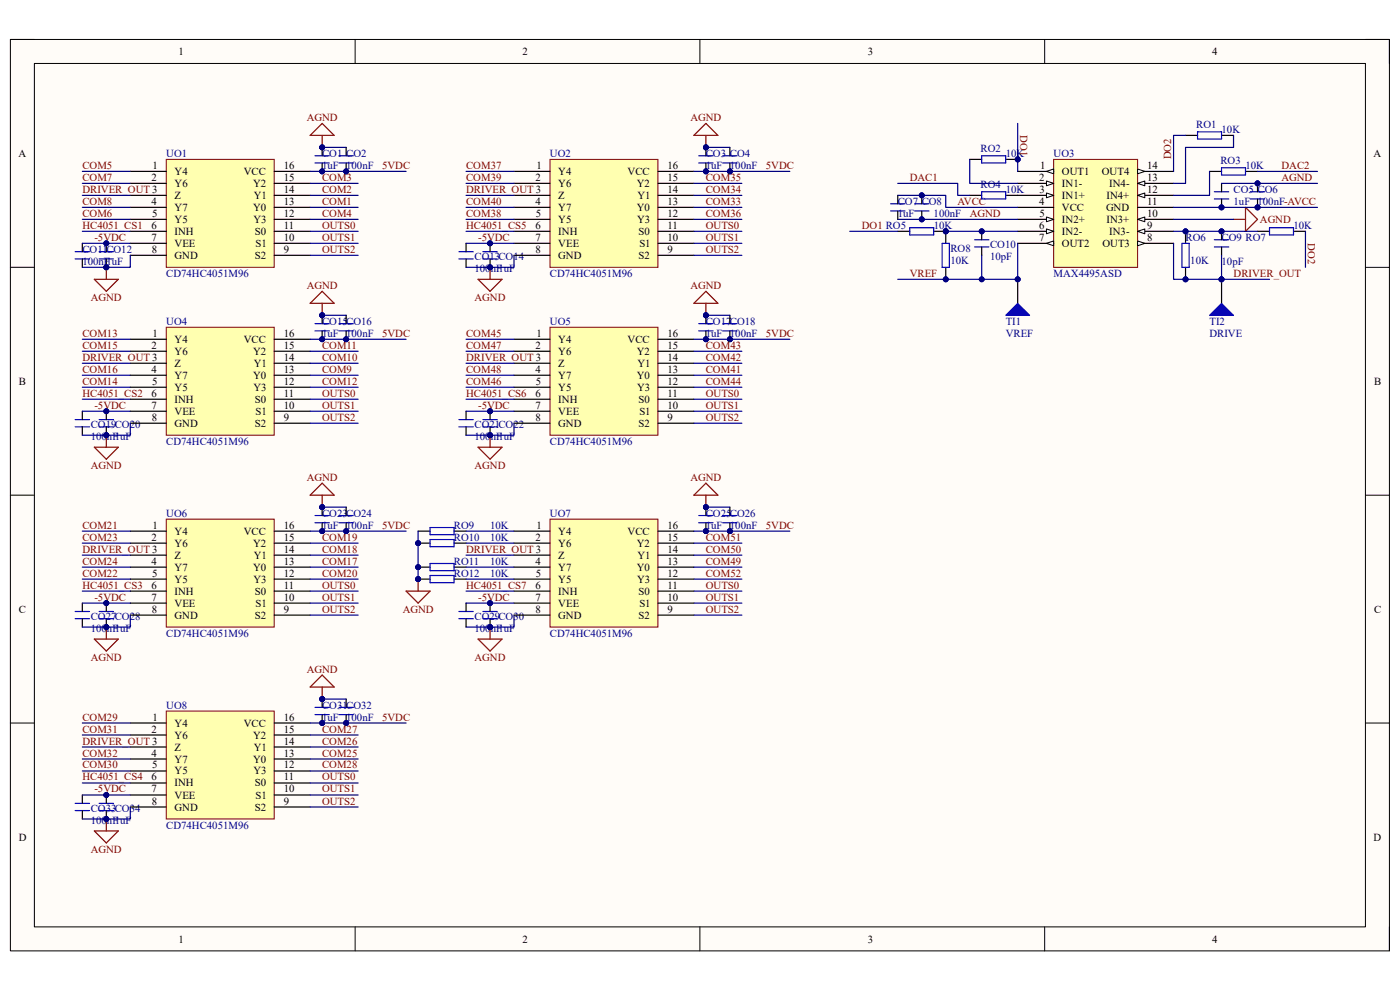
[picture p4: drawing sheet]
<svg xmlns="http://www.w3.org/2000/svg" width="297mm" height="210mm" viewBox="0 0 297 210" stroke-linecap="round" stroke-linejoin="round" font-family="sans-serif">
<defs><g id="words">
<g font-size="2.3">
<text x="37.9" y="11.7">1</text>
<text x="110.9" y="11.7">2</text>
<text x="184.1" y="11.7">3</text>
<text x="257.1" y="11.7">4</text>
<text x="3.9" y="33.3">A</text>
<text x="32.4" y="35.9">1</text>
<text x="60.2" y="35.9">16</text>
<text x="113.8" y="35.9">1</text>
<text x="141.6" y="35.9">16</text>
<text x="220.6" y="35.9">1</text>
<text x="243.4" y="35.9">14</text>
<text x="291.4" y="33.3">A</text>
<text x="32.2" y="38.4">2</text>
<text x="37" y="37.1">Y4</text>
<text x="37" y="39.7">Y6</text>
<text x="51.7" y="37.1">VCC</text>
<text x="53.7" y="39.7">Y2</text>
<text x="60.2" y="40.9">14</text>
<text x="60.2" y="38.4">15</text>
<text x="113.6" y="38.4">2</text>
<text x="118.4" y="37.1">Y4</text>
<text x="118.4" y="39.7">Y6</text>
<text x="133.1" y="37.1">VCC</text>
<text x="135.1" y="39.7">Y2</text>
<text x="141.6" y="40.9">14</text>
<text x="141.6" y="38.4">15</text>
<text x="220.4" y="38.4">2</text>
<text x="220.5" y="40.9">3</text>
<text x="225.3" y="39.7">IN1-</text>
<text x="225.3" y="37.1">OUT1</text>
<text x="233.8" y="37.1">OUT4</text>
<text x="235.3" y="39.7">IN4-</text>
<text x="243.4" y="40.9">12</text>
<text x="243.4" y="38.4">13</text>
<text x="32.2" y="43.5">4</text>
<text x="32.3" y="46">5</text>
<text x="37" y="42.2">Z</text>
<text x="37" y="44.7">Y7</text>
<text x="37" y="47.3">Y5</text>
<text x="53.7" y="44.7">Y0</text>
<text x="53.8" y="47.3">Y3</text>
<text x="53.8" y="42.2">Y1</text>
<text x="60.2" y="43.5">13</text>
<text x="60.2" y="46">12</text>
<text x="113.6" y="43.5">4</text>
<text x="113.7" y="46">5</text>
<text x="118.4" y="42.2">Z</text>
<text x="118.4" y="44.7">Y7</text>
<text x="118.4" y="47.3">Y5</text>
<text x="135.1" y="44.7">Y0</text>
<text x="135.2" y="47.3">Y3</text>
<text x="135.3" y="42.2">Y1</text>
<text x="141.6" y="43.5">13</text>
<text x="141.6" y="46">12</text>
<text x="220.4" y="43.5">4</text>
<text x="220.5" y="46">5</text>
<text x="225.3" y="42.2">IN1+</text>
<text x="225.3" y="47.3">IN2+</text>
<text x="225.3" y="44.7">VCC</text>
<text x="234.7" y="44.7">GND</text>
<text x="234.7" y="47.3">IN3+</text>
<text x="234.7" y="42.2">IN4+</text>
<text x="243.4" y="46">10</text>
<text x="243.4" y="43.5">11</text>
<text x="32.2" y="51.1">7</text>
<text x="32.2" y="48.6">6</text>
<text x="32.2" y="53.6">8</text>
<text x="37" y="52.4">VEE</text>
<text x="37" y="49.8">INH</text>
<text x="54.1" y="49.8">S0</text>
<text x="54.2" y="52.4">S1</text>
<text x="60.2" y="53.6">9</text>
<text x="60.2" y="51.1">10</text>
<text x="60.2" y="48.6">11</text>
<text x="113.6" y="51.1">7</text>
<text x="113.6" y="48.6">6</text>
<text x="113.6" y="53.6">8</text>
<text x="118.4" y="52.4">VEE</text>
<text x="118.4" y="49.8">INH</text>
<text x="135.5" y="49.8">S0</text>
<text x="135.6" y="52.4">S1</text>
<text x="141.6" y="53.6">9</text>
<text x="141.6" y="51.1">10</text>
<text x="141.6" y="48.6">11</text>
<text x="220.4" y="48.6">6</text>
<text x="220.4" y="51.1">7</text>
<text x="225.3" y="49.8">IN2-</text>
<text x="225.3" y="52.4">OUT2</text>
<text x="233.9" y="52.4">OUT3</text>
<text x="235.3" y="49.8">IN3-</text>
<text x="243.4" y="48.6">9</text>
<text x="243.4" y="51.1">8</text>
<text x="37" y="54.9">GND</text>
<text x="54.1" y="54.9">S2</text>
<text x="118.4" y="54.9">GND</text>
<text x="135.5" y="54.9">S2</text>
<text x="32.4" y="71.5">1</text>
<text x="60.2" y="71.5">16</text>
<text x="113.8" y="71.5">1</text>
<text x="141.6" y="71.5">16</text>
<text x="32.2" y="74">2</text>
<text x="37" y="77.8">Z</text>
<text x="37" y="72.7">Y4</text>
<text x="37" y="75.3">Y6</text>
<text x="51.7" y="72.7">VCC</text>
<text x="53.7" y="75.3">Y2</text>
<text x="53.8" y="77.8">Y1</text>
<text x="60.2" y="76.5">14</text>
<text x="60.2" y="74">15</text>
<text x="113.6" y="74">2</text>
<text x="118.4" y="77.8">Z</text>
<text x="118.4" y="72.7">Y4</text>
<text x="118.4" y="75.3">Y6</text>
<text x="133.1" y="72.7">VCC</text>
<text x="135.1" y="75.3">Y2</text>
<text x="135.3" y="77.8">Y1</text>
<text x="141.6" y="76.5">14</text>
<text x="141.6" y="74">15</text>
<text x="4" y="81.6">B</text>
<text x="32.2" y="79.1">4</text>
<text x="32.3" y="81.6">5</text>
<text x="37" y="80.3">Y7</text>
<text x="37" y="82.9">Y5</text>
<text x="53.7" y="80.3">Y0</text>
<text x="53.8" y="82.9">Y3</text>
<text x="60.2" y="79.1">13</text>
<text x="60.2" y="81.6">12</text>
<text x="113.6" y="79.1">4</text>
<text x="113.7" y="81.6">5</text>
<text x="118.4" y="80.3">Y7</text>
<text x="118.4" y="82.9">Y5</text>
<text x="135.1" y="80.3">Y0</text>
<text x="135.2" y="82.9">Y3</text>
<text x="141.6" y="79.1">13</text>
<text x="141.6" y="81.6">12</text>
<text x="291.5" y="81.6">B</text>
<text x="32.2" y="86.7">7</text>
<text x="32.2" y="84.2">6</text>
<text x="32.2" y="89.3">8</text>
<text x="37" y="88">VEE</text>
<text x="37" y="85.4">INH</text>
<text x="54.1" y="85.4">S0</text>
<text x="54.2" y="88">S1</text>
<text x="60.2" y="89.3">9</text>
<text x="60.2" y="86.7">10</text>
<text x="60.2" y="84.2">11</text>
<text x="113.6" y="86.7">7</text>
<text x="113.6" y="84.2">6</text>
<text x="113.6" y="89.3">8</text>
<text x="118.4" y="88">VEE</text>
<text x="118.4" y="85.4">INH</text>
<text x="135.5" y="85.4">S0</text>
<text x="135.6" y="88">S1</text>
<text x="141.6" y="89.3">9</text>
<text x="141.6" y="86.7">10</text>
<text x="141.6" y="84.2">11</text>
<text x="37" y="90.6">GND</text>
<text x="54.1" y="90.6">S2</text>
<text x="118.4" y="90.6">GND</text>
<text x="135.5" y="90.6">S2</text>
<text x="32.4" y="112.1">1</text>
<text x="37" y="113.4">Y4</text>
<text x="51.7" y="113.4">VCC</text>
<text x="60.2" y="112.1">16</text>
<text x="113.8" y="112.1">1</text>
<text x="118.4" y="113.4">Y4</text>
<text x="133.1" y="113.4">VCC</text>
<text x="141.6" y="112.1">16</text>
<text x="32.2" y="119.8">4</text>
<text x="32.2" y="114.7">2</text>
<text x="37" y="118.5">Z</text>
<text x="37" y="116">Y6</text>
<text x="53.7" y="116">Y2</text>
<text x="53.8" y="118.5">Y1</text>
<text x="60.2" y="117.3">14</text>
<text x="60.2" y="119.8">13</text>
<text x="60.2" y="114.7">15</text>
<text x="113.6" y="119.8">4</text>
<text x="113.6" y="114.7">2</text>
<text x="118.4" y="118.5">Z</text>
<text x="118.4" y="116">Y6</text>
<text x="135.1" y="116">Y2</text>
<text x="135.3" y="118.5">Y1</text>
<text x="141.6" y="117.3">14</text>
<text x="141.6" y="119.8">13</text>
<text x="141.6" y="114.7">15</text>
<text x="32.2" y="124.9">6</text>
<text x="32.3" y="122.3">5</text>
<text x="37" y="121.1">Y7</text>
<text x="37" y="123.6">Y5</text>
<text x="53.7" y="121.1">Y0</text>
<text x="53.8" y="123.6">Y3</text>
<text x="60.2" y="122.3">12</text>
<text x="60.2" y="124.9">11</text>
<text x="113.6" y="124.9">6</text>
<text x="113.7" y="122.3">5</text>
<text x="118.4" y="121.1">Y7</text>
<text x="118.4" y="123.6">Y5</text>
<text x="135.1" y="121.1">Y0</text>
<text x="135.2" y="123.6">Y3</text>
<text x="141.6" y="122.3">12</text>
<text x="141.6" y="124.9">11</text>
<text x="4" y="130">C</text>
<text x="32.2" y="127.4">7</text>
<text x="32.2" y="130">8</text>
<text x="37" y="131.2">GND</text>
<text x="37" y="128.7">VEE</text>
<text x="37" y="126.2">INH</text>
<text x="54.1" y="131.2">S2</text>
<text x="54.1" y="126.2">S0</text>
<text x="54.2" y="128.7">S1</text>
<text x="60.2" y="130">9</text>
<text x="60.2" y="127.4">10</text>
<text x="113.6" y="127.4">7</text>
<text x="113.6" y="130">8</text>
<text x="118.4" y="131.2">GND</text>
<text x="118.4" y="128.7">VEE</text>
<text x="118.4" y="126.2">INH</text>
<text x="135.5" y="131.2">S2</text>
<text x="135.5" y="126.2">S0</text>
<text x="135.6" y="128.7">S1</text>
<text x="141.6" y="130">9</text>
<text x="141.6" y="127.4">10</text>
<text x="291.5" y="130">C</text>
<text x="32.2" y="155.4">2</text>
<text x="32.4" y="152.9">1</text>
<text x="37" y="154.1">Y4</text>
<text x="51.7" y="154.1">VCC</text>
<text x="60.2" y="155.4">15</text>
<text x="60.2" y="152.9">16</text>
<text x="32.2" y="160.5">4</text>
<text x="37" y="159.2">Z</text>
<text x="37" y="161.8">Y7</text>
<text x="37" y="156.7">Y6</text>
<text x="53.7" y="161.8">Y0</text>
<text x="53.7" y="156.7">Y2</text>
<text x="53.8" y="159.2">Y1</text>
<text x="60.2" y="157.9">14</text>
<text x="60.2" y="160.5">13</text>
<text x="32.2" y="165.6">6</text>
<text x="32.3" y="163">5</text>
<text x="37" y="164.3">Y5</text>
<text x="37" y="166.8">INH</text>
<text x="53.8" y="164.3">Y3</text>
<text x="54.1" y="166.8">S0</text>
<text x="60.2" y="163">12</text>
<text x="60.2" y="165.6">11</text>
<text x="32.2" y="168.1">7</text>
<text x="32.2" y="170.7">8</text>
<text x="37" y="172">GND</text>
<text x="37" y="169.4">VEE</text>
<text x="54.1" y="172">S2</text>
<text x="54.2" y="169.4">S1</text>
<text x="60.2" y="170.7">9</text>
<text x="60.2" y="168.1">10</text>
<text x="4" y="178.3">D</text>
<text x="291.4" y="178.3">D</text>
<text x="37.9" y="199.9">1</text>
<text x="110.9" y="199.9">2</text>
<text x="184.1" y="199.9">3</text>
<text x="257.1" y="199.9">4</text>
</g>
<g font-size="2.3" fill="#800000">
<text x="65.1" y="25.7">AGND</text>
<text x="146.5" y="25.7">AGND</text>
<text x="216.4" y="28.7" transform="rotate(90 216.4 28.7)">DO1</text>
<text x="17.5" y="35.9">COM5</text>
<text x="81.1" y="35.9">5VDC</text>
<text x="98.9" y="35.9">COM37</text>
<text x="162.5" y="35.9">5VDC</text>
<text x="248.5" y="33.8" transform="rotate(-90 248.5 33.8)">DO2</text>
<text x="271.9" y="35.9">DAC2</text>
<text x="17.5" y="40.9">DRIVER_OUT 3</text>
<text x="17.5" y="38.4">COM7</text>
<text x="68.3" y="38.4">COM3</text>
<text x="68.3" y="40.9">COM2</text>
<text x="98.9" y="40.9">DRIVER_OUT 3</text>
<text x="98.9" y="38.4">COM39</text>
<text x="149.7" y="40.9">COM34</text>
<text x="149.7" y="38.4">COM35</text>
<text x="193" y="38.4">DAC1</text>
<text x="271.9" y="38.4">AGND</text>
<text x="17.5" y="43.5">COM8</text>
<text x="17.5" y="46">COM6</text>
<text x="68.3" y="43.5">COM1</text>
<text x="68.3" y="46">COM4</text>
<text x="98.9" y="46">COM38</text>
<text x="98.9" y="43.5">COM40</text>
<text x="149.7" y="43.5">COM33</text>
<text x="149.7" y="46">COM36</text>
<text x="203.2" y="43.5">AVCC</text>
<text x="205.7" y="46">AGND</text>
<text x="267.3" y="47.3">AGND</text>
<text x="17.5" y="48.6">HC4051_CS1</text>
<text x="20" y="51.1">-5VDC</text>
<text x="68.3" y="48.6">OUTS0</text>
<text x="68.3" y="51.1">OUTS1</text>
<text x="68.3" y="53.6">OUTS2</text>
<text x="98.9" y="48.6">HC4051_CS5</text>
<text x="101.4" y="51.1">-5VDC</text>
<text x="149.7" y="48.6">OUTS0</text>
<text x="149.7" y="51.1">OUTS1</text>
<text x="149.7" y="53.6">OUTS2</text>
<text x="182.8" y="48.6">DO1 RO5</text>
<text x="277.5" y="51.6" transform="rotate(90 277.5 51.6)">DO2</text>
<text x="193" y="58.7">VREF</text>
<text x="261.7" y="58.7">DRIVER_OUT</text>
<text x="19.3" y="63.8">AGND</text>
<text x="65.1" y="61.3">AGND</text>
<text x="100.7" y="63.8">AGND</text>
<text x="146.5" y="61.3">AGND</text>
<text x="17.5" y="71.5">COM13</text>
<text x="81.1" y="71.5">5VDC</text>
<text x="98.9" y="71.5">COM45</text>
<text x="162.5" y="71.5">5VDC</text>
<text x="17.5" y="76.5">DRIVER_OUT 3</text>
<text x="17.5" y="74">COM15</text>
<text x="68.3" y="76.5">COM10</text>
<text x="68.3" y="74">COM11</text>
<text x="98.9" y="76.5">DRIVER_OUT 3</text>
<text x="98.9" y="74">COM47</text>
<text x="149.7" y="76.5">COM42</text>
<text x="149.7" y="74">COM43</text>
<text x="17.5" y="81.6">COM14</text>
<text x="17.5" y="79.1">COM16</text>
<text x="68.3" y="79.1">COM9</text>
<text x="68.3" y="81.6">COM12</text>
<text x="98.9" y="81.6">COM46</text>
<text x="98.9" y="79.1">COM48</text>
<text x="149.7" y="79.1">COM41</text>
<text x="149.7" y="81.6">COM44</text>
<text x="17.5" y="84.2">HC4051_CS2</text>
<text x="20" y="86.7">-5VDC</text>
<text x="68.3" y="84.2">OUTS0</text>
<text x="68.3" y="86.7">OUTS1</text>
<text x="68.3" y="89.3">OUTS2</text>
<text x="98.9" y="84.2">HC4051_CS6</text>
<text x="101.4" y="86.7">-5VDC</text>
<text x="149.7" y="84.2">OUTS0</text>
<text x="149.7" y="86.7">OUTS1</text>
<text x="149.7" y="89.3">OUTS2</text>
<text x="19.3" y="99.4">AGND</text>
<text x="65.1" y="102">AGND</text>
<text x="100.7" y="99.4">AGND</text>
<text x="146.5" y="102">AGND</text>
<text x="17.5" y="112.1">COM21</text>
<text x="81.1" y="112.1">5VDC</text>
<text x="162.5" y="112.1">5VDC</text>
<text x="17.5" y="117.3">DRIVER_OUT 3</text>
<text x="17.5" y="114.7">COM23</text>
<text x="17.5" y="119.8">COM24</text>
<text x="68.3" y="119.8">COM17</text>
<text x="68.3" y="117.3">COM18</text>
<text x="68.3" y="114.7">COM19</text>
<text x="98.9" y="117.3">DRIVER_OUT 3</text>
<text x="149.7" y="119.8">COM49</text>
<text x="149.7" y="117.3">COM50</text>
<text x="149.7" y="114.7">COM51</text>
<text x="17.5" y="122.3">COM22</text>
<text x="17.5" y="124.9">HC4051_CS3</text>
<text x="68.3" y="124.9">OUTS0</text>
<text x="68.3" y="122.3">COM20</text>
<text x="98.9" y="124.9">HC4051_CS7</text>
<text x="149.7" y="124.9">OUTS0</text>
<text x="149.7" y="122.3">COM52</text>
<text x="20" y="127.4">-5VDC</text>
<text x="68.3" y="127.4">OUTS1</text>
<text x="68.3" y="130">OUTS2</text>
<text x="85.4" y="130">AGND</text>
<text x="101.4" y="127.4">-5VDC</text>
<text x="149.7" y="127.4">OUTS1</text>
<text x="149.7" y="130">OUTS2</text>
<text x="19.3" y="140.1">AGND</text>
<text x="65.1" y="142.7">AGND</text>
<text x="100.7" y="140.1">AGND</text>
<text x="17.5" y="152.9">COM29</text>
<text x="17.5" y="155.4">COM31</text>
<text x="68.3" y="155.4">COM27</text>
<text x="81.1" y="152.9">5VDC</text>
<text x="17.5" y="157.9">DRIVER_OUT 3</text>
<text x="17.5" y="160.5">COM32</text>
<text x="68.3" y="160.5">COM25</text>
<text x="68.3" y="157.9">COM26</text>
<text x="17.5" y="165.6">HC4051_CS4</text>
<text x="17.5" y="163">COM30</text>
<text x="68.3" y="165.6">OUTS0</text>
<text x="68.3" y="163">COM28</text>
<text x="20" y="168.1">-5VDC</text>
<text x="68.3" y="168.1">OUTS1</text>
<text x="68.3" y="170.7">OUTS2</text>
<text x="19.3" y="180.8">AGND</text>
</g>
<g font-size="2.3" fill="#000080">
<text x="253.8" y="27.2">RO1</text>
<text x="259.2" y="28.2">10K</text>
<text x="35.3" y="33.3">UO1</text>
<text x="68.3" y="33.3">CO1 CO2</text>
<text x="68.3" y="35.9">1uF 100nF</text>
<text x="116.7" y="33.3">UO2</text>
<text x="149.7" y="33.3">CO3 CO4</text>
<text x="149.7" y="35.9">1uF 100nF</text>
<text x="208" y="32.3">RO2</text>
<text x="213.4" y="33.3">10K</text>
<text x="223.5" y="33.3">UO3</text>
<text x="258.9" y="34.8">RO3</text>
<text x="264.2" y="35.9">10K</text>
<text x="208" y="39.9">RO4</text>
<text x="213.4" y="40.9">10K</text>
<text x="261.7" y="40.9">CO5 CO6</text>
<text x="190.5" y="43.5">CO7 CO8</text>
<text x="190.5" y="46">1uF</text>
<text x="198.1" y="46">100nF</text>
<text x="261.7" y="43.5">1uF 100nF-AVCC</text>
<text x="17.5" y="53.6">CO11CO12</text>
<text x="198.1" y="48.6">10K</text>
<text x="201.6" y="53.4">RO8</text>
<text x="210.1" y="52.6">CO10</text>
<text x="251.5" y="51.1">RO6</text>
<text x="259.2" y="51.1">CO9 RO7</text>
<text x="274.4" y="48.6">10K</text>
<text x="17.5" y="56.2">100nF1uF</text>
<text x="35.3" y="58.7">CD74HC4051M96</text>
<text x="100.7" y="55.2">CO13CO14</text>
<text x="100.7" y="57.7">100nF1uF</text>
<text x="116.7" y="58.7">CD74HC4051M96</text>
<text x="201.6" y="55.9">10K</text>
<text x="210.1" y="55.2">10pF</text>
<text x="223.5" y="58.7">MAX4495ASD</text>
<text x="252.5" y="55.9">10K</text>
<text x="259.2" y="56.2">10pF</text>
<text x="35.3" y="68.9">UO4</text>
<text x="68.3" y="68.9">CO15CO16</text>
<text x="68.3" y="71.5">1uF 100nF</text>
<text x="116.7" y="68.9">UO5</text>
<text x="149.7" y="68.9">CO17CO18</text>
<text x="149.7" y="71.5">1uF 100nF</text>
<text x="213.4" y="68.9">TI1</text>
<text x="213.4" y="71.5">VREF</text>
<text x="256.6" y="68.9">TI2</text>
<text x="256.6" y="71.5">DRIVE</text>
<text x="19.3" y="90.8">CO19CO20</text>
<text x="19.3" y="93.3">100nF1uF</text>
<text x="35.3" y="94.4">CD74HC4051M96</text>
<text x="100.7" y="90.8">CO21CO22</text>
<text x="100.7" y="93.3">100nF1uF</text>
<text x="116.7" y="94.4">CD74HC4051M96</text>
<text x="35.3" y="109.6">UO6</text>
<text x="68.3" y="109.6">CO23CO24</text>
<text x="68.3" y="112.1">1uF 100nF</text>
<text x="96.3" y="112.1">RO9</text>
<text x="104" y="112.1">10K</text>
<text x="116.7" y="109.6">UO7</text>
<text x="149.7" y="109.6">CO25CO26</text>
<text x="149.7" y="112.1">1uF 100nF</text>
<text x="96.3" y="114.7">RO10</text>
<text x="96.3" y="119.8">RO11</text>
<text x="104" y="114.7">10K</text>
<text x="104" y="119.8">10K</text>
<text x="96.3" y="122.3">RO12</text>
<text x="104" y="122.3">10K</text>
<text x="19.3" y="131.5">CO27CO28</text>
<text x="100.7" y="131.5">CO29CO30</text>
<text x="19.3" y="134">100nF1uF</text>
<text x="35.3" y="135">CD74HC4051M96</text>
<text x="100.7" y="134">100nF1uF</text>
<text x="116.7" y="135">CD74HC4051M96</text>
<text x="35.3" y="150.3">UO8</text>
<text x="68.3" y="150.3">CO31CO32</text>
<text x="68.3" y="152.9">1uF 100nF</text>
<text x="19.3" y="172.2">CO33CO34</text>
<text x="19.3" y="174.8">100nF1uF</text>
<text x="35.3" y="175.8">CD74HC4051M96</text>
</g>
</g></defs>
<path d="M2.2 8.4h292.6v193.3h-292.6z" fill-rule="evenodd" fill="#fffcf8"/>
<path d="M2.2 8.4h292.6v193.3h-292.6z" fill="none" stroke="#000" stroke-width=".21"/>
<path d="M7.3 13.5h282.4v183.1h-282.4z" fill-rule="evenodd" fill="#fffcf8"/>
<g fill="none" stroke="#000" stroke-width=".21">
<path d="M2.2 8.4h5.1M7.3 13.5h282.4v183.1h-282.4zM75.3 8.4v5.1M148.5 8.4v5.1M221.6 8.4v5.1M289.7 8.4h5.1v5.1M2.2 56.7h5.1M289.7 56.7h5.1M2.2 105h5.1M289.7 105.1h5.1M2.2 153.4h5.1M289.7 153.4h5.1"/>
<path d="M75.3 196.6v5.1M148.5 196.6v5.1M221.6 196.6v5.1M294.8 196.6v5.1"/>
</g>
<circle cx="68.3" cy="31.3" r=".51" fill="#000080"/>
<circle cx="68.3" cy="31.3" r=".51" fill="none" stroke="#000080" stroke-width=".21"/>
<circle cx="68.3" cy="36.4" r=".51" fill="#000080"/>
<circle cx="68.3" cy="36.4" r=".51" fill="none" stroke="#000080" stroke-width=".21"/>
<path d="M66.8 33h3.1M66.8 34.6h3.1" fill="none" stroke="#00f" stroke-width=".25"/>
<path d="M68.3 31.3v1.7" fill="none" stroke="#000" stroke-width=".25"/>
<circle cx="68.3" cy="31.3" r=".51" fill="#000080"/>
<circle cx="68.3" cy="31.3" r=".51" fill="none" stroke="#000080" stroke-width=".21"/>
<path d="M68.3 34.6v1.8" fill="none" stroke="#000" stroke-width=".25"/>
<circle cx="68.3" cy="36.4" r=".51" fill="#000080"/>
<circle cx="68.3" cy="36.4" r=".51" fill="none" stroke="#000080" stroke-width=".21"/>
<circle cx="73.4" cy="36.4" r=".51" fill="#000080"/>
<circle cx="73.4" cy="36.4" r=".51" fill="none" stroke="#000080" stroke-width=".21"/>
<path d="M71.9 33h3.1M71.9 34.6h3.1" fill="none" stroke="#00f" stroke-width=".25"/>
<path d="M73.4 31.3v1.7M73.4 34.6v1.8" fill="none" stroke="#000" stroke-width=".25"/>
<circle cx="73.4" cy="36.4" r=".51" fill="#000080"/>
<circle cx="73.4" cy="36.4" r=".51" fill="none" stroke="#000080" stroke-width=".21"/>
<path d="M65.8 28.7l2.5-2.5 2.6 2.5zM68.3 28.7v2.6" fill="none" stroke="#800000" stroke-width=".25"/>
<circle cx="68.3" cy="31.3" r=".51" fill="#000080"/>
<circle cx="68.3" cy="31.3" r=".51" fill="none" stroke="#000080" stroke-width=".21"/>
<circle cx="22.6" cy="56.7" r=".51" fill="#000080"/>
<circle cx="22.6" cy="56.7" r=".51" fill="none" stroke="#000080" stroke-width=".21"/>
<circle cx="22.6" cy="51.6" r=".51" fill="#000080"/>
<circle cx="22.6" cy="51.6" r=".51" fill="none" stroke="#000080" stroke-width=".21"/>
<path d="M21 54.9h3.1M21 53.4h3.1" fill="none" stroke="#00f" stroke-width=".25"/>
<path d="M22.6 54.9v1.8" fill="none" stroke="#000" stroke-width=".25"/>
<circle cx="22.6" cy="56.7" r=".51" fill="#000080"/>
<circle cx="22.6" cy="56.7" r=".51" fill="none" stroke="#000080" stroke-width=".21"/>
<path d="M22.6 51.6v1.8" fill="none" stroke="#000" stroke-width=".25"/>
<circle cx="22.6" cy="51.6" r=".51" fill="#000080"/>
<circle cx="22.6" cy="51.6" r=".51" fill="none" stroke="#000080" stroke-width=".21"/>
<path d="M15.9 54.9h3.1M15.9 53.4h3.1" fill="none" stroke="#00f" stroke-width=".25"/>
<path d="M17.5 51.6v1.8M17.5 54.9v1.8" fill="none" stroke="#000" stroke-width=".25"/>
<path d="M20 59.3h5.1l-2.5 2.5zM22.6 56.7v2.6" fill="none" stroke="#800000" stroke-width=".25"/>
<circle cx="22.6" cy="56.7" r=".51" fill="#000080"/>
<circle cx="22.6" cy="56.7" r=".51" fill="none" stroke="#000080" stroke-width=".21"/>
<circle cx="68.3" cy="66.9" r=".51" fill="#000080"/>
<circle cx="68.3" cy="66.9" r=".51" fill="none" stroke="#000080" stroke-width=".21"/>
<circle cx="68.3" cy="72" r=".51" fill="#000080"/>
<circle cx="68.3" cy="72" r=".51" fill="none" stroke="#000080" stroke-width=".21"/>
<path d="M66.8 68.7h3.1M66.8 70.2h3.1" fill="none" stroke="#00f" stroke-width=".25"/>
<path d="M68.3 66.9v1.8" fill="none" stroke="#000" stroke-width=".25"/>
<circle cx="68.3" cy="66.9" r=".51" fill="#000080"/>
<circle cx="68.3" cy="66.9" r=".51" fill="none" stroke="#000080" stroke-width=".21"/>
<path d="M68.3 70.2v1.8" fill="none" stroke="#000" stroke-width=".25"/>
<circle cx="68.3" cy="72" r=".51" fill="#000080"/>
<circle cx="68.3" cy="72" r=".51" fill="none" stroke="#000080" stroke-width=".21"/>
<circle cx="73.4" cy="72" r=".51" fill="#000080"/>
<circle cx="73.4" cy="72" r=".51" fill="none" stroke="#000080" stroke-width=".21"/>
<path d="M71.9 68.7h3.1M71.9 70.2h3.1" fill="none" stroke="#00f" stroke-width=".25"/>
<path d="M73.4 66.9v1.8M73.4 70.2v1.8" fill="none" stroke="#000" stroke-width=".25"/>
<circle cx="73.4" cy="72" r=".51" fill="#000080"/>
<circle cx="73.4" cy="72" r=".51" fill="none" stroke="#000080" stroke-width=".21"/>
<path d="M65.8 64.3l2.5-2.5 2.6 2.5zM68.3 64.3v2.6" fill="none" stroke="#800000" stroke-width=".25"/>
<circle cx="68.3" cy="66.9" r=".51" fill="#000080"/>
<circle cx="68.3" cy="66.9" r=".51" fill="none" stroke="#000080" stroke-width=".21"/>
<circle cx="22.6" cy="92.3" r=".51" fill="#000080"/>
<circle cx="22.6" cy="92.3" r=".51" fill="none" stroke="#000080" stroke-width=".21"/>
<circle cx="22.6" cy="87.2" r=".51" fill="#000080"/>
<circle cx="22.6" cy="87.2" r=".51" fill="none" stroke="#000080" stroke-width=".21"/>
<path d="M21 90.5h3.1M21 89h3.1" fill="none" stroke="#00f" stroke-width=".25"/>
<path d="M22.6 90.5v1.8" fill="none" stroke="#000" stroke-width=".25"/>
<circle cx="22.6" cy="92.3" r=".51" fill="#000080"/>
<circle cx="22.6" cy="92.3" r=".51" fill="none" stroke="#000080" stroke-width=".21"/>
<path d="M22.6 87.2v1.8" fill="none" stroke="#000" stroke-width=".25"/>
<circle cx="22.6" cy="87.2" r=".51" fill="#000080"/>
<circle cx="22.6" cy="87.2" r=".51" fill="none" stroke="#000080" stroke-width=".21"/>
<path d="M15.9 90.5h3.1M15.9 89h3.1" fill="none" stroke="#00f" stroke-width=".25"/>
<path d="M17.5 87.2v1.8M17.5 90.5v1.8" fill="none" stroke="#000" stroke-width=".25"/>
<path d="M20 94.9h5.1l-2.5 2.5zM22.6 92.3v2.6" fill="none" stroke="#800000" stroke-width=".25"/>
<circle cx="22.6" cy="92.3" r=".51" fill="#000080"/>
<circle cx="22.6" cy="92.3" r=".51" fill="none" stroke="#000080" stroke-width=".21"/>
<circle cx="68.3" cy="107.6" r=".51" fill="#000080"/>
<circle cx="68.3" cy="107.6" r=".51" fill="none" stroke="#000080" stroke-width=".21"/>
<circle cx="68.3" cy="112.7" r=".51" fill="#000080"/>
<circle cx="68.3" cy="112.7" r=".51" fill="none" stroke="#000080" stroke-width=".21"/>
<path d="M66.8 109.4h3.1M66.8 110.9h3.1" fill="none" stroke="#00f" stroke-width=".25"/>
<path d="M68.3 107.6v1.8" fill="none" stroke="#000" stroke-width=".25"/>
<circle cx="68.3" cy="107.6" r=".51" fill="#000080"/>
<circle cx="68.3" cy="107.6" r=".51" fill="none" stroke="#000080" stroke-width=".21"/>
<path d="M68.3 110.9v1.8" fill="none" stroke="#000" stroke-width=".25"/>
<circle cx="68.3" cy="112.7" r=".51" fill="#000080"/>
<circle cx="68.3" cy="112.7" r=".51" fill="none" stroke="#000080" stroke-width=".21"/>
<circle cx="73.4" cy="112.7" r=".51" fill="#000080"/>
<circle cx="73.4" cy="112.7" r=".51" fill="none" stroke="#000080" stroke-width=".21"/>
<path d="M71.9 109.4h3.1M71.9 110.9h3.1" fill="none" stroke="#00f" stroke-width=".25"/>
<path d="M73.4 107.6v1.8M73.4 110.9v1.8" fill="none" stroke="#000" stroke-width=".25"/>
<circle cx="73.4" cy="112.7" r=".51" fill="#000080"/>
<circle cx="73.4" cy="112.7" r=".51" fill="none" stroke="#000080" stroke-width=".21"/>
<path d="M65.8 105l2.5-2.5 2.6 2.5zM68.3 105v2.6" fill="none" stroke="#800000" stroke-width=".25"/>
<circle cx="68.3" cy="107.6" r=".51" fill="#000080"/>
<circle cx="68.3" cy="107.6" r=".51" fill="none" stroke="#000080" stroke-width=".21"/>
<circle cx="22.6" cy="133" r=".51" fill="#000080"/>
<circle cx="22.6" cy="133" r=".51" fill="none" stroke="#000080" stroke-width=".21"/>
<circle cx="22.6" cy="127.9" r=".51" fill="#000080"/>
<circle cx="22.6" cy="127.9" r=".51" fill="none" stroke="#000080" stroke-width=".21"/>
<path d="M21 131.2h3.1M21 129.7h3.1" fill="none" stroke="#00f" stroke-width=".25"/>
<path d="M22.6 131.2v1.8" fill="none" stroke="#000" stroke-width=".25"/>
<circle cx="22.6" cy="133" r=".51" fill="#000080"/>
<circle cx="22.6" cy="133" r=".51" fill="none" stroke="#000080" stroke-width=".21"/>
<path d="M22.6 127.9v1.8" fill="none" stroke="#000" stroke-width=".25"/>
<circle cx="22.6" cy="127.9" r=".51" fill="#000080"/>
<circle cx="22.6" cy="127.9" r=".51" fill="none" stroke="#000080" stroke-width=".21"/>
<path d="M15.9 131.2h3.1M15.9 129.7h3.1" fill="none" stroke="#00f" stroke-width=".25"/>
<path d="M17.5 127.9v1.8M17.5 131.2v1.8" fill="none" stroke="#000" stroke-width=".25"/>
<path d="M20 135.6h5.1l-2.5 2.5zM22.6 133v2.6" fill="none" stroke="#800000" stroke-width=".25"/>
<circle cx="22.6" cy="133" r=".51" fill="#000080"/>
<circle cx="22.6" cy="133" r=".51" fill="none" stroke="#000080" stroke-width=".21"/>
<circle cx="68.3" cy="148.3" r=".51" fill="#000080"/>
<circle cx="68.3" cy="148.3" r=".51" fill="none" stroke="#000080" stroke-width=".21"/>
<circle cx="68.3" cy="153.4" r=".51" fill="#000080"/>
<circle cx="68.3" cy="153.4" r=".51" fill="none" stroke="#000080" stroke-width=".21"/>
<path d="M66.8 150.1h3.1M66.8 151.6h3.1" fill="none" stroke="#00f" stroke-width=".25"/>
<path d="M68.3 148.3v1.8" fill="none" stroke="#000" stroke-width=".25"/>
<circle cx="68.3" cy="148.3" r=".51" fill="#000080"/>
<circle cx="68.3" cy="148.3" r=".51" fill="none" stroke="#000080" stroke-width=".21"/>
<path d="M68.3 151.6v1.8" fill="none" stroke="#000" stroke-width=".25"/>
<circle cx="68.3" cy="153.4" r=".51" fill="#000080"/>
<circle cx="68.3" cy="153.4" r=".51" fill="none" stroke="#000080" stroke-width=".21"/>
<circle cx="73.4" cy="153.4" r=".51" fill="#000080"/>
<circle cx="73.4" cy="153.4" r=".51" fill="none" stroke="#000080" stroke-width=".21"/>
<path d="M71.9 150.1h3.1M71.9 151.6h3.1" fill="none" stroke="#00f" stroke-width=".25"/>
<path d="M73.4 148.3v1.8M73.4 151.6v1.8" fill="none" stroke="#000" stroke-width=".25"/>
<circle cx="73.4" cy="153.4" r=".51" fill="#000080"/>
<circle cx="73.4" cy="153.4" r=".51" fill="none" stroke="#000080" stroke-width=".21"/>
<path d="M65.8 145.7l2.5-2.5 2.6 2.5zM68.3 145.7v2.6" fill="none" stroke="#800000" stroke-width=".25"/>
<circle cx="68.3" cy="148.3" r=".51" fill="#000080"/>
<circle cx="68.3" cy="148.3" r=".51" fill="none" stroke="#000080" stroke-width=".21"/>
<circle cx="22.6" cy="173.7" r=".51" fill="#000080"/>
<circle cx="22.6" cy="173.7" r=".51" fill="none" stroke="#000080" stroke-width=".21"/>
<circle cx="22.6" cy="168.6" r=".51" fill="#000080"/>
<circle cx="22.6" cy="168.6" r=".51" fill="none" stroke="#000080" stroke-width=".21"/>
<path d="M21 172h3.1M21 170.4h3.1" fill="none" stroke="#00f" stroke-width=".25"/>
<path d="M22.6 172v1.7" fill="none" stroke="#000" stroke-width=".25"/>
<circle cx="22.6" cy="173.7" r=".51" fill="#000080"/>
<circle cx="22.6" cy="173.7" r=".51" fill="none" stroke="#000080" stroke-width=".21"/>
<path d="M22.6 168.6v1.8" fill="none" stroke="#000" stroke-width=".25"/>
<circle cx="22.6" cy="168.6" r=".51" fill="#000080"/>
<circle cx="22.6" cy="168.6" r=".51" fill="none" stroke="#000080" stroke-width=".21"/>
<path d="M15.9 172h3.1M15.9 170.4h3.1" fill="none" stroke="#00f" stroke-width=".25"/>
<path d="M17.5 168.6v1.8M17.5 172v1.7" fill="none" stroke="#000" stroke-width=".25"/>
<path d="M20 176.3h5.1l-2.5 2.5zM22.6 173.7v2.6" fill="none" stroke="#800000" stroke-width=".25"/>
<circle cx="22.6" cy="173.7" r=".51" fill="#000080"/>
<circle cx="22.6" cy="173.7" r=".51" fill="none" stroke="#000080" stroke-width=".21"/>
<circle cx="149.8" cy="31.3" r=".51" fill="#000080"/>
<circle cx="149.8" cy="31.3" r=".51" fill="none" stroke="#000080" stroke-width=".21"/>
<circle cx="149.8" cy="36.4" r=".51" fill="#000080"/>
<circle cx="149.8" cy="36.4" r=".51" fill="none" stroke="#000080" stroke-width=".21"/>
<path d="M148.2 33.1h3.1M148.2 34.6h3.1" fill="none" stroke="#00f" stroke-width=".25"/>
<path d="M149.8 31.3v1.8" fill="none" stroke="#000" stroke-width=".25"/>
<circle cx="149.8" cy="31.3" r=".51" fill="#000080"/>
<circle cx="149.8" cy="31.3" r=".51" fill="none" stroke="#000080" stroke-width=".21"/>
<path d="M149.8 34.6v1.8" fill="none" stroke="#000" stroke-width=".25"/>
<circle cx="149.8" cy="36.4" r=".51" fill="#000080"/>
<circle cx="149.8" cy="36.4" r=".51" fill="none" stroke="#000080" stroke-width=".21"/>
<circle cx="154.8" cy="36.4" r=".51" fill="#000080"/>
<circle cx="154.8" cy="36.4" r=".51" fill="none" stroke="#000080" stroke-width=".21"/>
<path d="M153.3 33.1h3.1M153.3 34.6h3.1" fill="none" stroke="#00f" stroke-width=".25"/>
<path d="M154.8 31.3v1.8M154.8 34.6v1.8" fill="none" stroke="#000" stroke-width=".25"/>
<circle cx="154.8" cy="36.4" r=".51" fill="#000080"/>
<circle cx="154.8" cy="36.4" r=".51" fill="none" stroke="#000080" stroke-width=".21"/>
<path d="M147.2 28.7l2.6-2.5 2.5 2.5zM149.8 28.7v2.6" fill="none" stroke="#800000" stroke-width=".25"/>
<circle cx="149.8" cy="31.3" r=".51" fill="#000080"/>
<circle cx="149.8" cy="31.3" r=".51" fill="none" stroke="#000080" stroke-width=".21"/>
<circle cx="104" cy="56.7" r=".51" fill="#000080"/>
<circle cx="104" cy="56.7" r=".51" fill="none" stroke="#000080" stroke-width=".21"/>
<circle cx="104" cy="51.6" r=".51" fill="#000080"/>
<circle cx="104" cy="51.6" r=".51" fill="none" stroke="#000080" stroke-width=".21"/>
<path d="M102.4 54.9h3.1M102.4 53.4h3.1" fill="none" stroke="#00f" stroke-width=".25"/>
<path d="M104 54.9v1.8" fill="none" stroke="#000" stroke-width=".25"/>
<circle cx="104" cy="56.7" r=".51" fill="#000080"/>
<circle cx="104" cy="56.7" r=".51" fill="none" stroke="#000080" stroke-width=".21"/>
<path d="M104 51.6v1.8" fill="none" stroke="#000" stroke-width=".25"/>
<circle cx="104" cy="51.6" r=".51" fill="#000080"/>
<circle cx="104" cy="51.6" r=".51" fill="none" stroke="#000080" stroke-width=".21"/>
<path d="M97.4 54.9h3M97.4 53.4h3" fill="none" stroke="#00f" stroke-width=".25"/>
<path d="M98.9 51.6v1.8M98.9 54.9v1.8" fill="none" stroke="#000" stroke-width=".25"/>
<path d="M101.4 59.3h5.1l-2.5 2.5zM104 56.7v2.6" fill="none" stroke="#800000" stroke-width=".25"/>
<circle cx="104" cy="56.7" r=".51" fill="#000080"/>
<circle cx="104" cy="56.7" r=".51" fill="none" stroke="#000080" stroke-width=".21"/>
<circle cx="149.8" cy="66.9" r=".51" fill="#000080"/>
<circle cx="149.8" cy="66.9" r=".51" fill="none" stroke="#000080" stroke-width=".21"/>
<circle cx="149.8" cy="72" r=".51" fill="#000080"/>
<circle cx="149.8" cy="72" r=".51" fill="none" stroke="#000080" stroke-width=".21"/>
<path d="M148.2 68.7h3.1M148.2 70.2h3.1" fill="none" stroke="#00f" stroke-width=".25"/>
<path d="M149.8 66.9v1.8" fill="none" stroke="#000" stroke-width=".25"/>
<circle cx="149.8" cy="66.9" r=".51" fill="#000080"/>
<circle cx="149.8" cy="66.9" r=".51" fill="none" stroke="#000080" stroke-width=".21"/>
<path d="M149.8 70.2v1.8" fill="none" stroke="#000" stroke-width=".25"/>
<circle cx="149.8" cy="72" r=".51" fill="#000080"/>
<circle cx="149.8" cy="72" r=".51" fill="none" stroke="#000080" stroke-width=".21"/>
<circle cx="154.8" cy="72" r=".51" fill="#000080"/>
<circle cx="154.8" cy="72" r=".51" fill="none" stroke="#000080" stroke-width=".21"/>
<path d="M153.3 68.7h3.1M153.3 70.2h3.1" fill="none" stroke="#00f" stroke-width=".25"/>
<path d="M154.8 66.9v1.8M154.8 70.2v1.8" fill="none" stroke="#000" stroke-width=".25"/>
<circle cx="154.8" cy="72" r=".51" fill="#000080"/>
<circle cx="154.8" cy="72" r=".51" fill="none" stroke="#000080" stroke-width=".21"/>
<path d="M149.8 61.8l2.5 2.5h-5.1zM149.8 64.3v2.6" fill="none" stroke="#800000" stroke-width=".25"/>
<circle cx="149.8" cy="66.9" r=".51" fill="#000080"/>
<circle cx="149.8" cy="66.9" r=".51" fill="none" stroke="#000080" stroke-width=".21"/>
<circle cx="104" cy="92.3" r=".51" fill="#000080"/>
<circle cx="104" cy="92.3" r=".51" fill="none" stroke="#000080" stroke-width=".21"/>
<circle cx="104" cy="87.2" r=".51" fill="#000080"/>
<circle cx="104" cy="87.2" r=".51" fill="none" stroke="#000080" stroke-width=".21"/>
<path d="M102.4 90.5h3.1M102.4 89h3.1" fill="none" stroke="#00f" stroke-width=".25"/>
<path d="M104 90.5v1.8" fill="none" stroke="#000" stroke-width=".25"/>
<circle cx="104" cy="92.3" r=".51" fill="#000080"/>
<circle cx="104" cy="92.3" r=".51" fill="none" stroke="#000080" stroke-width=".21"/>
<path d="M104 87.2v1.8" fill="none" stroke="#000" stroke-width=".25"/>
<circle cx="104" cy="87.2" r=".51" fill="#000080"/>
<circle cx="104" cy="87.2" r=".51" fill="none" stroke="#000080" stroke-width=".21"/>
<path d="M97.4 90.5h3M97.4 89h3" fill="none" stroke="#00f" stroke-width=".25"/>
<path d="M98.9 87.2v1.8M98.9 90.5v1.8" fill="none" stroke="#000" stroke-width=".25"/>
<path d="M101.4 94.9h5.1l-2.5 2.5zM104 92.3v2.6" fill="none" stroke="#800000" stroke-width=".25"/>
<circle cx="104" cy="92.3" r=".51" fill="#000080"/>
<circle cx="104" cy="92.3" r=".51" fill="none" stroke="#000080" stroke-width=".21"/>
<circle cx="149.8" cy="107.6" r=".51" fill="#000080"/>
<circle cx="149.8" cy="107.6" r=".51" fill="none" stroke="#000080" stroke-width=".21"/>
<circle cx="149.8" cy="112.7" r=".51" fill="#000080"/>
<circle cx="149.8" cy="112.7" r=".51" fill="none" stroke="#000080" stroke-width=".21"/>
<path d="M148.2 109.4h3.1M148.2 110.9h3.1" fill="none" stroke="#00f" stroke-width=".25"/>
<path d="M149.8 107.6v1.8" fill="none" stroke="#000" stroke-width=".25"/>
<circle cx="149.8" cy="107.6" r=".51" fill="#000080"/>
<circle cx="149.8" cy="107.6" r=".51" fill="none" stroke="#000080" stroke-width=".21"/>
<path d="M149.8 110.9v1.8" fill="none" stroke="#000" stroke-width=".25"/>
<circle cx="149.8" cy="112.7" r=".51" fill="#000080"/>
<circle cx="149.8" cy="112.7" r=".51" fill="none" stroke="#000080" stroke-width=".21"/>
<circle cx="154.8" cy="112.7" r=".51" fill="#000080"/>
<circle cx="154.8" cy="112.7" r=".51" fill="none" stroke="#000080" stroke-width=".21"/>
<path d="M153.3 109.4h3.1M153.3 110.9h3.1" fill="none" stroke="#00f" stroke-width=".25"/>
<path d="M154.8 107.6v1.8M154.8 110.9v1.8" fill="none" stroke="#000" stroke-width=".25"/>
<circle cx="154.8" cy="112.7" r=".51" fill="#000080"/>
<circle cx="154.8" cy="112.7" r=".51" fill="none" stroke="#000080" stroke-width=".21"/>
<path d="M149.8 102.5l2.5 2.5h-5.1zM149.8 105v2.6" fill="none" stroke="#800000" stroke-width=".25"/>
<circle cx="149.8" cy="107.6" r=".51" fill="#000080"/>
<circle cx="149.8" cy="107.6" r=".51" fill="none" stroke="#000080" stroke-width=".21"/>
<circle cx="104" cy="133" r=".51" fill="#000080"/>
<circle cx="104" cy="133" r=".51" fill="none" stroke="#000080" stroke-width=".21"/>
<circle cx="104" cy="127.9" r=".51" fill="#000080"/>
<circle cx="104" cy="127.9" r=".51" fill="none" stroke="#000080" stroke-width=".21"/>
<path d="M102.4 131.2h3.1M102.4 129.7h3.1" fill="none" stroke="#00f" stroke-width=".25"/>
<path d="M104 131.2v1.8" fill="none" stroke="#000" stroke-width=".25"/>
<circle cx="104" cy="133" r=".51" fill="#000080"/>
<circle cx="104" cy="133" r=".51" fill="none" stroke="#000080" stroke-width=".21"/>
<path d="M104 127.9v1.8" fill="none" stroke="#000" stroke-width=".25"/>
<circle cx="104" cy="127.9" r=".51" fill="#000080"/>
<circle cx="104" cy="127.9" r=".51" fill="none" stroke="#000080" stroke-width=".21"/>
<path d="M97.4 131.2h3M97.4 129.7h3" fill="none" stroke="#00f" stroke-width=".25"/>
<path d="M98.9 127.9v1.8M98.9 131.2v1.8" fill="none" stroke="#000" stroke-width=".25"/>
<path d="M101.4 135.6h5.1l-2.5 2.5zM104 133v2.6" fill="none" stroke="#800000" stroke-width=".25"/>
<circle cx="104" cy="133" r=".51" fill="#000080"/>
<circle cx="104" cy="133" r=".51" fill="none" stroke="#000080" stroke-width=".21"/>
<path d="M223.5 33.8h17.8v22.9h-17.8z" fill-rule="evenodd" fill="#ffffb0"/>
<path d="M223.5 33.8h17.8v22.9h-17.8z" fill="none" stroke="#800000" stroke-width=".21"/>
<path d="M215.9 41.4h7.6" fill="none" stroke="#000" stroke-width=".25"/>
<path d="M222 40.9l1.5 .5-1.5 .6z" fill="#f8fcff"/>
<path d="M222 40.9l1.5 .5-1.5 .6z" fill="none" stroke="#000" stroke-width=".21"/>
<path d="M215.9 38.9h7.6" fill="none" stroke="#000" stroke-width=".25"/>
<path d="M222 38.4l1.5 .5-1.5 .5z" fill="#f8fcff"/>
<path d="M222 38.4l1.5 .5-1.5 .5z" fill="none" stroke="#000" stroke-width=".21"/>
<path d="M215.9 46.5h7.6" fill="none" stroke="#000" stroke-width=".25"/>
<path d="M222 46l1.5 .5-1.5 .5z" fill="#f8fcff"/>
<path d="M222 46l1.5 .5-1.5 .5z" fill="none" stroke="#000" stroke-width=".21"/>
<path d="M215.9 49.1h7.6" fill="none" stroke="#000" stroke-width=".25"/>
<path d="M222 48.6l1.5 .5-1.5 .5z" fill="#f8fcff"/>
<path d="M222 48.6l1.5 .5-1.5 .5z" fill="none" stroke="#000" stroke-width=".21"/>
<path d="M241.3 46.5h7.7" fill="none" stroke="#000" stroke-width=".25"/>
<path d="M241.3 46.5l1.6-.5v1z" fill="#f8fcff"/>
<path d="M241.3 46.5l1.6-.5v1z" fill="none" stroke="#000" stroke-width=".21"/>
<path d="M241.3 49.1h7.7" fill="none" stroke="#000" stroke-width=".25"/>
<path d="M241.3 49.1l1.6-.5v1z" fill="#f8fcff"/>
<path d="M241.3 49.1l1.6-.5v1z" fill="none" stroke="#000" stroke-width=".21"/>
<path d="M241.3 41.4h7.7" fill="none" stroke="#000" stroke-width=".25"/>
<path d="M241.3 41.4l1.6-.5v1.1z" fill="#f8fcff"/>
<path d="M241.3 41.4l1.6-.5v1.1z" fill="none" stroke="#000" stroke-width=".21"/>
<path d="M241.3 38.9h7.7" fill="none" stroke="#000" stroke-width=".25"/>
<path d="M241.3 38.9l1.6-.5v1z" fill="#f8fcff"/>
<path d="M241.3 38.9l1.6-.5v1z" fill="none" stroke="#000" stroke-width=".21"/>
<path d="M215.9 36.4h7.6" fill="none" stroke="#000" stroke-width=".25"/>
<path d="M222 36.4l1.5-.6v1.1z" fill="#f8fcff"/>
<path d="M222 36.4l1.5-.6v1.1z" fill="none" stroke="#000" stroke-width=".21"/>
<path d="M215.9 51.6h7.6" fill="none" stroke="#000" stroke-width=".25"/>
<path d="M222 51.6l1.5-.5v1z" fill="#f8fcff"/>
<path d="M222 51.6l1.5-.5v1z" fill="none" stroke="#000" stroke-width=".21"/>
<path d="M241.3 51.6h7.7" fill="none" stroke="#000" stroke-width=".25"/>
<path d="M241.3 51.1l1.6 .5-1.6 .5z" fill="#f8fcff"/>
<path d="M241.3 51.1l1.6 .5-1.6 .5z" fill="none" stroke="#000" stroke-width=".21"/>
<path d="M241.3 36.4h7.7" fill="none" stroke="#000" stroke-width=".25"/>
<path d="M241.3 35.8l1.6 .6-1.6 .5z" fill="#f8fcff"/>
<path d="M241.3 35.8l1.6 .6-1.6 .5z" fill="none" stroke="#000" stroke-width=".21"/>
<path d="M215.9 44h7.6M241.3 44h7.7" fill="none" stroke="#000" stroke-width=".25"/>
<path d="M35.3 33.8h22.9v22.9h-22.9z" fill-rule="evenodd" fill="#ffffb0"/>
<path d="M35.3 33.8h22.9v22.9h-22.9z" fill="none" stroke="#800000" stroke-width=".21"/>
<g fill="none" stroke="#000" stroke-width=".25">
<path d="M27.6 36.4h7.7M27.6 38.9h7.7M58.2 36.4h7.6M58.2 38.9h7.6M27.6 41.4h7.7M27.6 44h7.7M27.6 54.2h7.7M27.6 46.5h7.7M27.6 51.6h7.7M27.6 49.1h7.7M58.2 41.4h7.6M58.2 44h7.6"/>
<path d="M58.2 54.2h7.6M58.2 46.5h7.6M58.2 51.6h7.6M58.2 49.1h7.6"/>
</g>
<path d="M35.3 69.4h22.9v22.9h-22.9z" fill-rule="evenodd" fill="#ffffb0"/>
<path d="M35.3 69.4h22.9v22.9h-22.9z" fill="none" stroke="#800000" stroke-width=".21"/>
<g fill="none" stroke="#000" stroke-width=".25">
<path d="M27.6 77.1h7.7M27.6 79.6h7.7M27.6 72h7.7M27.6 74.5h7.7M58.2 77.1h7.6M58.2 79.6h7.6M58.2 72h7.6M58.2 74.5h7.6M27.6 89.8h7.7M27.6 82.1h7.7M27.6 87.2h7.7M27.6 84.7h7.7"/>
<path d="M58.2 89.8h7.6M58.2 82.1h7.6M58.2 87.2h7.6M58.2 84.7h7.6"/>
</g>
<path d="M35.3 110.1h22.9v22.9h-22.9z" fill-rule="evenodd" fill="#ffffb0"/>
<path d="M35.3 110.1h22.9v22.9h-22.9z" fill="none" stroke="#800000" stroke-width=".21"/>
<g fill="none" stroke="#000" stroke-width=".25">
<path d="M27.6 117.8h7.7M27.6 112.7h7.7M27.6 115.2h7.7M58.2 117.8h7.6M58.2 112.7h7.6M58.2 115.2h7.6M27.6 120.3h7.7M27.6 130.5h7.7M27.6 122.9h7.7M27.6 127.9h7.7M27.6 125.4h7.7M58.2 120.3h7.6"/>
<path d="M58.2 130.5h7.6M58.2 122.9h7.6M58.2 127.9h7.6M58.2 125.4h7.6"/>
</g>
<path d="M35.3 150.8h22.9v22.9h-22.9z" fill-rule="evenodd" fill="#ffffb0"/>
<path d="M35.3 150.8h22.9v22.9h-22.9z" fill="none" stroke="#800000" stroke-width=".21"/>
<g fill="none" stroke="#000" stroke-width=".25">
<path d="M27.6 158.5h7.7M27.6 153.4h7.7M27.6 155.9h7.7M58.2 158.5h7.6M58.2 153.4h7.6M58.2 155.9h7.6M27.6 161h7.7M27.6 171.2h7.7M27.6 163.6h7.7M27.6 168.6h7.7M27.6 166.1h7.7M58.2 161h7.6"/>
<path d="M58.2 171.2h7.6M58.2 163.6h7.6M58.2 168.6h7.6M58.2 166.1h7.6"/>
</g>
<path d="M116.7 110.1h22.9v22.9h-22.9z" fill-rule="evenodd" fill="#ffffb0"/>
<path d="M116.7 110.1h22.9v22.9h-22.9z" fill="none" stroke="#800000" stroke-width=".21"/>
<g fill="none" stroke="#000" stroke-width=".25">
<path d="M109.1 117.8h7.6M109.1 112.7h7.6M109.1 115.2h7.6M139.6 117.8h7.6M139.6 112.7h7.6M139.6 115.2h7.6M109.1 120.3h7.6M109.1 130.5h7.6M109.1 122.9h7.6M109.1 127.9h7.6M109.1 125.4h7.6M139.6 120.3h7.6"/>
<path d="M139.6 130.5h7.6M139.6 122.9h7.6M139.6 127.9h7.6M139.6 125.4h7.6"/>
</g>
<path d="M116.7 69.4h22.9v22.9h-22.9z" fill-rule="evenodd" fill="#ffffb0"/>
<path d="M116.7 69.4h22.9v22.9h-22.9z" fill="none" stroke="#800000" stroke-width=".21"/>
<g fill="none" stroke="#000" stroke-width=".25">
<path d="M109.1 77.1h7.6M109.1 79.6h7.6M109.1 72h7.6M109.1 74.5h7.6M139.6 77.1h7.6M139.6 79.6h7.6M139.6 72h7.6M139.6 74.5h7.6M109.1 89.8h7.6M109.1 82.1h7.6M109.1 87.2h7.6M109.1 84.7h7.6"/>
<path d="M139.6 89.8h7.6M139.6 82.1h7.6M139.6 87.2h7.6M139.6 84.7h7.6"/>
</g>
<path d="M116.7 33.8h22.9v22.9h-22.9z" fill-rule="evenodd" fill="#ffffb0"/>
<path d="M116.7 33.8h22.9v22.9h-22.9z" fill="none" stroke="#800000" stroke-width=".21"/>
<g fill="none" stroke="#000" stroke-width=".25">
<path d="M109.1 36.4h7.6M109.1 38.9h7.6M139.6 36.4h7.6M139.6 38.9h7.6M109.1 41.4h7.6M109.1 44h7.6M109.1 54.2h7.6M109.1 46.5h7.6M109.1 51.6h7.6M109.1 49.1h7.6M139.6 41.4h7.6M139.6 44h7.6"/>
<path d="M139.6 54.2h7.6M139.6 46.5h7.6M139.6 51.6h7.6M139.6 49.1h7.6"/>
</g>
<circle cx="88.7" cy="122.9" r=".51" fill="#000080"/>
<circle cx="88.7" cy="122.9" r=".51" fill="none" stroke="#000080" stroke-width=".21"/>
<path d="M88.7 122.9h2.5" fill="none" stroke="#000" stroke-width=".25"/>
<circle cx="88.7" cy="122.9" r=".51" fill="#000080"/>
<circle cx="88.7" cy="122.9" r=".51" fill="none" stroke="#000080" stroke-width=".21"/>
<path d="M88.7 112.7h2.5M96.3 112.7h2.6M96.3 122.9h2.6" fill="none" stroke="#000" stroke-width=".25"/>
<path d="M91.2 111.9h5.1v1.5h-5.1zM91.2 122.1h5.1v1.5h-5.1z" fill="none" stroke="#00f" stroke-width=".25"/>
<circle cx="88.7" cy="115.2" r=".51" fill="#000080"/>
<circle cx="88.7" cy="115.2" r=".51" fill="none" stroke="#000080" stroke-width=".21"/>
<path d="M88.7 115.2h2.5" fill="none" stroke="#000" stroke-width=".25"/>
<circle cx="88.7" cy="115.2" r=".51" fill="#000080"/>
<circle cx="88.7" cy="115.2" r=".51" fill="none" stroke="#000080" stroke-width=".21"/>
<path d="M96.3 115.2h2.6" fill="none" stroke="#000" stroke-width=".25"/>
<path d="M91.2 114.5h5.1v1.5h-5.1z" fill="none" stroke="#00f" stroke-width=".25"/>
<circle cx="88.7" cy="120.3" r=".51" fill="#000080"/>
<circle cx="88.7" cy="120.3" r=".51" fill="none" stroke="#000080" stroke-width=".21"/>
<path d="M88.7 120.3h2.5" fill="none" stroke="#000" stroke-width=".25"/>
<circle cx="88.7" cy="120.3" r=".51" fill="#000080"/>
<circle cx="88.7" cy="120.3" r=".51" fill="none" stroke="#000080" stroke-width=".21"/>
<path d="M96.3 120.3h2.6" fill="none" stroke="#000" stroke-width=".25"/>
<path d="M91.2 119.5h5.1v1.6h-5.1z" fill="none" stroke="#00f" stroke-width=".25"/>
<path d="M86.2 125.4h5l-2.5 2.5zM88.7 122.9v2.5" fill="none" stroke="#800000" stroke-width=".25"/>
<circle cx="88.7" cy="122.9" r=".51" fill="#000080"/>
<circle cx="88.7" cy="122.9" r=".51" fill="none" stroke="#000080" stroke-width=".21"/>
<path d="M17.5 36.4h10.1M17.5 38.9h10.1M17.5 51.6h10.1M17.5 41.4h10.1M17.5 44h10.1M17.5 46.5h10.1M17.5 49.1h10.1" fill="none" stroke="#000080" stroke-width=".25"/>
<circle cx="22.6" cy="51.6" r=".51" fill="#000080"/>
<circle cx="22.6" cy="51.6" r=".51" fill="none" stroke="#000080" stroke-width=".21"/>
<path d="M65.8 36.4h20.4" fill="none" stroke="#000080" stroke-width=".25"/>
<circle cx="73.4" cy="36.4" r=".51" fill="#000080"/>
<circle cx="73.4" cy="36.4" r=".51" fill="none" stroke="#000080" stroke-width=".21"/>
<circle cx="68.3" cy="36.4" r=".51" fill="#000080"/>
<circle cx="68.3" cy="36.4" r=".51" fill="none" stroke="#000080" stroke-width=".21"/>
<path d="M65.8 38.9h10.2M68.3 31.3h5.1M65.8 41.4h10.2M65.8 44h10.2M65.8 46.5h10.2M65.8 49.1h10.2M65.8 51.6h10.2M65.8 54.2h10.2" fill="none" stroke="#000080" stroke-width=".25"/>
<circle cx="68.3" cy="31.3" r=".51" fill="#000080"/>
<circle cx="68.3" cy="31.3" r=".51" fill="none" stroke="#000080" stroke-width=".21"/>
<path d="M27.6 54.2v2.5h-10.1" fill="none" stroke="#000080" stroke-width=".25"/>
<circle cx="22.6" cy="56.7" r=".51" fill="#000080"/>
<circle cx="22.6" cy="56.7" r=".51" fill="none" stroke="#000080" stroke-width=".21"/>
<path d="M17.5 72h10.1M17.5 74.5h10.1M17.5 77.1h10.1M17.5 79.6h10.1M17.5 87.2h10.1M17.5 82.1h10.1M17.5 84.7h10.1" fill="none" stroke="#000080" stroke-width=".25"/>
<circle cx="22.6" cy="87.2" r=".51" fill="#000080"/>
<circle cx="22.6" cy="87.2" r=".51" fill="none" stroke="#000080" stroke-width=".21"/>
<path d="M65.8 72h20.4" fill="none" stroke="#000080" stroke-width=".25"/>
<circle cx="73.4" cy="72" r=".51" fill="#000080"/>
<circle cx="73.4" cy="72" r=".51" fill="none" stroke="#000080" stroke-width=".21"/>
<circle cx="68.3" cy="72" r=".51" fill="#000080"/>
<circle cx="68.3" cy="72" r=".51" fill="none" stroke="#000080" stroke-width=".21"/>
<path d="M65.8 74.5h10.2M65.8 77.1h10.2M65.8 79.6h10.2M68.3 66.9h5.1M65.8 82.1h10.2M65.8 84.7h10.2M65.8 87.2h10.2M65.8 89.8h10.2" fill="none" stroke="#000080" stroke-width=".25"/>
<circle cx="68.3" cy="66.9" r=".51" fill="#000080"/>
<circle cx="68.3" cy="66.9" r=".51" fill="none" stroke="#000080" stroke-width=".21"/>
<path d="M27.6 89.8v2.5h-10.1" fill="none" stroke="#000080" stroke-width=".25"/>
<circle cx="22.6" cy="92.3" r=".51" fill="#000080"/>
<circle cx="22.6" cy="92.3" r=".51" fill="none" stroke="#000080" stroke-width=".21"/>
<path d="M17.5 112.7h10.1M17.5 115.2h10.1M17.5 117.8h10.1M17.5 127.9h10.1M17.5 120.3h10.1M17.5 122.9h10.1M17.5 125.4h10.1" fill="none" stroke="#000080" stroke-width=".25"/>
<circle cx="22.6" cy="127.9" r=".51" fill="#000080"/>
<circle cx="22.6" cy="127.9" r=".51" fill="none" stroke="#000080" stroke-width=".21"/>
<path d="M65.8 112.7h20.4" fill="none" stroke="#000080" stroke-width=".25"/>
<circle cx="73.4" cy="112.7" r=".51" fill="#000080"/>
<circle cx="73.4" cy="112.7" r=".51" fill="none" stroke="#000080" stroke-width=".21"/>
<circle cx="68.3" cy="112.7" r=".51" fill="#000080"/>
<circle cx="68.3" cy="112.7" r=".51" fill="none" stroke="#000080" stroke-width=".21"/>
<path d="M65.8 115.2h10.2M65.8 117.8h10.2M68.3 107.6h5.1M65.8 120.3h10.2M65.8 122.9h10.2M65.8 125.4h10.2M65.8 127.9h10.2M65.8 130.5h10.2" fill="none" stroke="#000080" stroke-width=".25"/>
<circle cx="68.3" cy="107.6" r=".51" fill="#000080"/>
<circle cx="68.3" cy="107.6" r=".51" fill="none" stroke="#000080" stroke-width=".21"/>
<path d="M27.6 130.5v2.5h-10.1" fill="none" stroke="#000080" stroke-width=".25"/>
<circle cx="22.6" cy="133" r=".51" fill="#000080"/>
<circle cx="22.6" cy="133" r=".51" fill="none" stroke="#000080" stroke-width=".21"/>
<path d="M17.5 153.4h10.1M17.5 155.9h10.1M17.5 158.5h10.1M17.5 168.6h10.1M17.5 161h10.1M17.5 163.6h10.1M17.5 166.1h10.1" fill="none" stroke="#000080" stroke-width=".25"/>
<circle cx="22.6" cy="168.6" r=".51" fill="#000080"/>
<circle cx="22.6" cy="168.6" r=".51" fill="none" stroke="#000080" stroke-width=".21"/>
<path d="M65.8 153.4h20.4" fill="none" stroke="#000080" stroke-width=".25"/>
<circle cx="73.4" cy="153.4" r=".51" fill="#000080"/>
<circle cx="73.4" cy="153.4" r=".51" fill="none" stroke="#000080" stroke-width=".21"/>
<circle cx="68.3" cy="153.4" r=".51" fill="#000080"/>
<circle cx="68.3" cy="153.4" r=".51" fill="none" stroke="#000080" stroke-width=".21"/>
<path d="M65.8 155.9h10.2M65.8 158.5h10.2M68.3 148.3h5.1M65.8 161h10.2M65.8 163.6h10.2M65.8 166.1h10.2M65.8 168.6h10.2M65.8 171.2h10.2" fill="none" stroke="#000080" stroke-width=".25"/>
<circle cx="68.3" cy="148.3" r=".51" fill="#000080"/>
<circle cx="68.3" cy="148.3" r=".51" fill="none" stroke="#000080" stroke-width=".21"/>
<path d="M27.6 171.2v2.5h-10.1" fill="none" stroke="#000080" stroke-width=".25"/>
<circle cx="22.6" cy="173.7" r=".51" fill="#000080"/>
<circle cx="22.6" cy="173.7" r=".51" fill="none" stroke="#000080" stroke-width=".21"/>
<path d="M98.9 36.4h10.2M98.9 38.9h10.2M98.9 51.6h10.2M98.9 41.4h10.2M98.9 44h10.2M98.9 46.5h10.2M98.9 49.1h10.2" fill="none" stroke="#000080" stroke-width=".25"/>
<circle cx="104" cy="51.6" r=".51" fill="#000080"/>
<circle cx="104" cy="51.6" r=".51" fill="none" stroke="#000080" stroke-width=".21"/>
<path d="M147.2 36.4h20.4" fill="none" stroke="#000080" stroke-width=".25"/>
<circle cx="154.8" cy="36.4" r=".51" fill="#000080"/>
<circle cx="154.8" cy="36.4" r=".51" fill="none" stroke="#000080" stroke-width=".21"/>
<circle cx="149.8" cy="36.4" r=".51" fill="#000080"/>
<circle cx="149.8" cy="36.4" r=".51" fill="none" stroke="#000080" stroke-width=".21"/>
<path d="M147.2 38.9h10.2M149.8 31.3h5M147.2 41.4h10.2M147.2 44h10.2M147.2 46.5h10.2M147.2 49.1h10.2M147.2 51.6h10.2M147.2 54.2h10.2" fill="none" stroke="#000080" stroke-width=".25"/>
<circle cx="149.8" cy="31.3" r=".51" fill="#000080"/>
<circle cx="149.8" cy="31.3" r=".51" fill="none" stroke="#000080" stroke-width=".21"/>
<path d="M109.1 54.2v2.5h-10.2" fill="none" stroke="#000080" stroke-width=".25"/>
<circle cx="104" cy="56.7" r=".51" fill="#000080"/>
<circle cx="104" cy="56.7" r=".51" fill="none" stroke="#000080" stroke-width=".21"/>
<path d="M98.9 72h10.2M98.9 74.5h10.2M98.9 77.1h10.2M98.9 79.6h10.2M98.9 87.2h10.2M98.9 82.1h10.2M98.9 84.7h10.2" fill="none" stroke="#000080" stroke-width=".25"/>
<circle cx="104" cy="87.2" r=".51" fill="#000080"/>
<circle cx="104" cy="87.2" r=".51" fill="none" stroke="#000080" stroke-width=".21"/>
<path d="M147.2 72h20.4" fill="none" stroke="#000080" stroke-width=".25"/>
<circle cx="154.8" cy="72" r=".51" fill="#000080"/>
<circle cx="154.8" cy="72" r=".51" fill="none" stroke="#000080" stroke-width=".21"/>
<circle cx="149.8" cy="72" r=".51" fill="#000080"/>
<circle cx="149.8" cy="72" r=".51" fill="none" stroke="#000080" stroke-width=".21"/>
<path d="M147.2 74.5h10.2M147.2 77.1h10.2M147.2 79.6h10.2M149.8 66.9h5M147.2 82.1h10.2M147.2 84.7h10.2M147.2 87.2h10.2M147.2 89.8h10.2" fill="none" stroke="#000080" stroke-width=".25"/>
<circle cx="149.8" cy="66.9" r=".51" fill="#000080"/>
<circle cx="149.8" cy="66.9" r=".51" fill="none" stroke="#000080" stroke-width=".21"/>
<path d="M109.1 89.8v2.5h-10.2" fill="none" stroke="#000080" stroke-width=".25"/>
<circle cx="104" cy="92.3" r=".51" fill="#000080"/>
<circle cx="104" cy="92.3" r=".51" fill="none" stroke="#000080" stroke-width=".21"/>
<path d="M98.9 112.7h10.2M98.9 115.2h10.2M98.9 117.8h10.2M98.9 127.9h10.2M98.9 120.3h10.2M98.9 122.9h10.2M98.9 125.4h10.2" fill="none" stroke="#000080" stroke-width=".25"/>
<circle cx="104" cy="127.9" r=".51" fill="#000080"/>
<circle cx="104" cy="127.9" r=".51" fill="none" stroke="#000080" stroke-width=".21"/>
<path d="M147.2 112.7h20.4" fill="none" stroke="#000080" stroke-width=".25"/>
<circle cx="154.8" cy="112.7" r=".51" fill="#000080"/>
<circle cx="154.8" cy="112.7" r=".51" fill="none" stroke="#000080" stroke-width=".21"/>
<circle cx="149.8" cy="112.7" r=".51" fill="#000080"/>
<circle cx="149.8" cy="112.7" r=".51" fill="none" stroke="#000080" stroke-width=".21"/>
<path d="M147.2 115.2h10.2M147.2 117.8h10.2M149.8 107.6h5M147.2 120.3h10.2M147.2 122.9h10.2M147.2 125.4h10.2M147.2 127.9h10.2M147.2 130.5h10.2" fill="none" stroke="#000080" stroke-width=".25"/>
<circle cx="149.8" cy="107.6" r=".51" fill="#000080"/>
<circle cx="149.8" cy="107.6" r=".51" fill="none" stroke="#000080" stroke-width=".21"/>
<path d="M109.1 130.5v2.5h-10.2" fill="none" stroke="#000080" stroke-width=".25"/>
<circle cx="104" cy="133" r=".51" fill="#000080"/>
<circle cx="104" cy="133" r=".51" fill="none" stroke="#000080" stroke-width=".21"/>
<path d="M88.7 112.7v10.2" fill="none" stroke="#000080" stroke-width=".25"/>
<circle cx="88.7" cy="122.9" r=".51" fill="#000080"/>
<circle cx="88.7" cy="122.9" r=".51" fill="none" stroke="#000080" stroke-width=".21"/>
<circle cx="88.7" cy="120.3" r=".51" fill="#000080"/>
<circle cx="88.7" cy="120.3" r=".51" fill="none" stroke="#000080" stroke-width=".21"/>
<circle cx="88.7" cy="115.2" r=".51" fill="#000080"/>
<circle cx="88.7" cy="115.2" r=".51" fill="none" stroke="#000080" stroke-width=".21"/>
<circle cx="266.8" cy="38.9" r=".51" fill="#000080"/>
<circle cx="266.8" cy="38.9" r=".51" fill="none" stroke="#000080" stroke-width=".21"/>
<circle cx="266.8" cy="44" r=".51" fill="#000080"/>
<circle cx="266.8" cy="44" r=".51" fill="none" stroke="#000080" stroke-width=".21"/>
<path d="M265.3 40.7h3M265.3 42.2h3" fill="none" stroke="#00f" stroke-width=".25"/>
<path d="M266.8 38.9v1.8" fill="none" stroke="#000" stroke-width=".25"/>
<circle cx="266.8" cy="38.9" r=".51" fill="#000080"/>
<circle cx="266.8" cy="38.9" r=".51" fill="none" stroke="#000080" stroke-width=".21"/>
<path d="M266.8 42.2v1.8" fill="none" stroke="#000" stroke-width=".25"/>
<circle cx="266.8" cy="44" r=".51" fill="#000080"/>
<circle cx="266.8" cy="44" r=".51" fill="none" stroke="#000080" stroke-width=".21"/>
<circle cx="259.1" cy="44" r=".51" fill="#000080"/>
<circle cx="259.1" cy="44" r=".51" fill="none" stroke="#000080" stroke-width=".21"/>
<path d="M257.6 40.7h3.1M257.6 42.2h3.1" fill="none" stroke="#00f" stroke-width=".25"/>
<path d="M259.2 38.9v1.8M259.2 42.2v1.8" fill="none" stroke="#000" stroke-width=".25"/>
<circle cx="259.1" cy="44" r=".51" fill="#000080"/>
<circle cx="259.1" cy="44" r=".51" fill="none" stroke="#000080" stroke-width=".21"/>
<path d="M251.5 28.7h2.6M256.6 36.4h2.6M259.2 28.7h2.5M264.2 36.4h2.6M266.8 49.1h2.5M274.4 49.1h2.6" fill="none" stroke="#000" stroke-width=".25"/>
<path d="M254.1 28h5.1v1.5h-5.1zM259.2 35.6h5v1.5h-5zM269.3 48.3h5.1v1.5h-5.1z" fill="none" stroke="#00f" stroke-width=".25"/>
<path d="M261.7 46.5h2.5M264.2 44l2.6 2.5-2.6 2.6z" fill="none" stroke="#800000" stroke-width=".25"/>
<circle cx="251.5" cy="49.1" r=".51" fill="#000080"/>
<circle cx="251.5" cy="49.1" r=".51" fill="none" stroke="#000080" stroke-width=".21"/>
<circle cx="251.5" cy="59.3" r=".51" fill="#000080"/>
<circle cx="251.5" cy="59.3" r=".51" fill="none" stroke="#000080" stroke-width=".21"/>
<path d="M251.5 49.1v2.5" fill="none" stroke="#000" stroke-width=".25"/>
<circle cx="251.5" cy="49.1" r=".51" fill="#000080"/>
<circle cx="251.5" cy="49.1" r=".51" fill="none" stroke="#000080" stroke-width=".21"/>
<path d="M251.5 56.7v2.6" fill="none" stroke="#000" stroke-width=".25"/>
<circle cx="251.5" cy="59.3" r=".51" fill="#000080"/>
<circle cx="251.5" cy="59.3" r=".51" fill="none" stroke="#000080" stroke-width=".21"/>
<path d="M250.8 51.6h1.5v5.1h-1.5z" fill="none" stroke="#00f" stroke-width=".25"/>
<circle cx="259.1" cy="49.1" r=".51" fill="#000080"/>
<circle cx="259.1" cy="49.1" r=".51" fill="none" stroke="#000080" stroke-width=".21"/>
<path d="M257.6 50.9h3.1M257.6 52.4h3.1" fill="none" stroke="#00f" stroke-width=".25"/>
<path d="M259.2 49.1v1.8" fill="none" stroke="#000" stroke-width=".25"/>
<circle cx="259.1" cy="49.1" r=".51" fill="#000080"/>
<circle cx="259.1" cy="49.1" r=".51" fill="none" stroke="#000080" stroke-width=".21"/>
<path d="M259.2 52.4v1.8" fill="none" stroke="#000" stroke-width=".25"/>
<circle cx="259.1" cy="59.3" r=".51" fill="#000080"/>
<circle cx="259.1" cy="59.3" r=".51" fill="none" stroke="#000080" stroke-width=".21"/>
<path d="M259.2 59.3v5" fill="none" stroke="#000" stroke-width=".25"/>
<circle cx="259.1" cy="59.3" r=".51" fill="#000080"/>
<circle cx="259.1" cy="59.3" r=".51" fill="none" stroke="#000080" stroke-width=".21"/>
<path d="M256.6 66.9l2.6-2.6 2.5 2.6z" fill="#00f"/>
<path d="M256.6 66.9l2.6-2.6 2.5 2.6z" fill="none" stroke="#00f" stroke-width=".21"/>
<path d="M259.2 38.9h20.3" fill="none" stroke="#000080" stroke-width=".25"/>
<circle cx="266.8" cy="38.9" r=".51" fill="#000080"/>
<circle cx="266.8" cy="38.9" r=".51" fill="none" stroke="#000080" stroke-width=".21"/>
<path d="M249 44h30.5" fill="none" stroke="#000080" stroke-width=".25"/>
<circle cx="266.8" cy="44" r=".51" fill="#000080"/>
<circle cx="266.8" cy="44" r=".51" fill="none" stroke="#000080" stroke-width=".21"/>
<circle cx="259.1" cy="44" r=".51" fill="#000080"/>
<circle cx="259.1" cy="44" r=".51" fill="none" stroke="#000080" stroke-width=".21"/>
<path d="M251.5 28.7h-2.5v7.7M256.6 36.4v5h-7.6M261.7 28.7v2.6h-10.2v7.6h-2.5M266.8 36.4h12.7M249 49.1h17.8M249 46.5h12.7" fill="none" stroke="#000080" stroke-width=".25"/>
<circle cx="251.5" cy="49.1" r=".51" fill="#000080"/>
<circle cx="251.5" cy="49.1" r=".51" fill="none" stroke="#000080" stroke-width=".21"/>
<circle cx="259.1" cy="49.1" r=".51" fill="#000080"/>
<circle cx="259.1" cy="49.1" r=".51" fill="none" stroke="#000080" stroke-width=".21"/>
<path d="M249 51.6v7.7h10.2v-5.1" fill="none" stroke="#000080" stroke-width=".25"/>
<circle cx="251.5" cy="59.3" r=".51" fill="#000080"/>
<circle cx="251.5" cy="59.3" r=".51" fill="none" stroke="#000080" stroke-width=".21"/>
<circle cx="259.1" cy="59.3" r=".51" fill="#000080"/>
<circle cx="259.1" cy="59.3" r=".51" fill="none" stroke="#000080" stroke-width=".21"/>
<path d="M259.2 59.3h10.1M277 49.1v7.6" fill="none" stroke="#000080" stroke-width=".25"/>
<circle cx="259.1" cy="59.3" r=".51" fill="#000080"/>
<circle cx="259.1" cy="59.3" r=".51" fill="none" stroke="#000080" stroke-width=".21"/>
<circle cx="208.3" cy="49.1" r=".51" fill="#000080"/>
<circle cx="208.3" cy="49.1" r=".51" fill="none" stroke="#000080" stroke-width=".21"/>
<path d="M206.7 50.9h3.1M206.7 52.4h3.1" fill="none" stroke="#00f" stroke-width=".25"/>
<path d="M208.3 49.1v1.8" fill="none" stroke="#000" stroke-width=".25"/>
<circle cx="208.3" cy="49.1" r=".51" fill="#000080"/>
<circle cx="208.3" cy="49.1" r=".51" fill="none" stroke="#000080" stroke-width=".21"/>
<path d="M208.3 52.4v1.8" fill="none" stroke="#000" stroke-width=".25"/>
<circle cx="200.6" cy="59.3" r=".51" fill="#000080"/>
<circle cx="200.6" cy="59.3" r=".51" fill="none" stroke="#000080" stroke-width=".21"/>
<circle cx="200.6" cy="49.1" r=".51" fill="#000080"/>
<circle cx="200.6" cy="49.1" r=".51" fill="none" stroke="#000080" stroke-width=".21"/>
<path d="M200.6 56.7v2.6" fill="none" stroke="#000" stroke-width=".25"/>
<circle cx="200.6" cy="59.3" r=".51" fill="#000080"/>
<circle cx="200.6" cy="59.3" r=".51" fill="none" stroke="#000080" stroke-width=".21"/>
<path d="M200.6 49.1v2.5" fill="none" stroke="#000" stroke-width=".25"/>
<circle cx="200.6" cy="49.1" r=".51" fill="#000080"/>
<circle cx="200.6" cy="49.1" r=".51" fill="none" stroke="#000080" stroke-width=".21"/>
<path d="M188.9 43.2h3.1M188.9 44.8h3.1M199.9 51.6h1.5v5.1h-1.5z" fill="none" stroke="#00f" stroke-width=".25"/>
<path d="M190.5 41.4v1.8M190.5 44.8v1.7" fill="none" stroke="#000" stroke-width=".25"/>
<circle cx="195.5" cy="41.4" r=".51" fill="#000080"/>
<circle cx="195.5" cy="41.4" r=".51" fill="none" stroke="#000080" stroke-width=".21"/>
<circle cx="195.5" cy="46.5" r=".51" fill="#000080"/>
<circle cx="195.5" cy="46.5" r=".51" fill="none" stroke="#000080" stroke-width=".21"/>
<path d="M194 43.2h3.1M194 44.8h3.1" fill="none" stroke="#00f" stroke-width=".25"/>
<path d="M195.5 41.4v1.8" fill="none" stroke="#000" stroke-width=".25"/>
<circle cx="195.5" cy="41.4" r=".51" fill="#000080"/>
<circle cx="195.5" cy="41.4" r=".51" fill="none" stroke="#000080" stroke-width=".21"/>
<path d="M195.5 44.8v1.7" fill="none" stroke="#000" stroke-width=".25"/>
<circle cx="195.5" cy="46.5" r=".51" fill="#000080"/>
<circle cx="195.5" cy="46.5" r=".51" fill="none" stroke="#000080" stroke-width=".21"/>
<circle cx="200.6" cy="49.1" r=".51" fill="#000080"/>
<circle cx="200.6" cy="49.1" r=".51" fill="none" stroke="#000080" stroke-width=".21"/>
<path d="M198.1 49.1h2.5" fill="none" stroke="#000" stroke-width=".25"/>
<circle cx="200.6" cy="49.1" r=".51" fill="#000080"/>
<circle cx="200.6" cy="49.1" r=".51" fill="none" stroke="#000080" stroke-width=".21"/>
<path d="M190.5 49.1h2.5" fill="none" stroke="#000" stroke-width=".25"/>
<path d="M193 48.3h5.1v1.5h-5.1z" fill="none" stroke="#00f" stroke-width=".25"/>
<circle cx="215.9" cy="59.3" r=".51" fill="#000080"/>
<circle cx="215.9" cy="59.3" r=".51" fill="none" stroke="#000080" stroke-width=".21"/>
<path d="M215.9 59.3v5" fill="none" stroke="#000" stroke-width=".25"/>
<circle cx="215.9" cy="59.3" r=".51" fill="#000080"/>
<circle cx="215.9" cy="59.3" r=".51" fill="none" stroke="#000080" stroke-width=".21"/>
<path d="M215.9 64.3l2.6 2.6h-5.1z" fill="#00f"/>
<path d="M215.9 64.3l2.6 2.6h-5.1z" fill="none" stroke="#00f" stroke-width=".21"/>
<path d="M205.7 41.4h2.6M213.4 41.4h2.5" fill="none" stroke="#000" stroke-width=".25"/>
<path d="M208.3 40.7h5.1v1.5h-5.1z" fill="none" stroke="#00f" stroke-width=".25"/>
<circle cx="215.9" cy="33.8" r=".51" fill="#000080"/>
<circle cx="215.9" cy="33.8" r=".51" fill="none" stroke="#000080" stroke-width=".21"/>
<path d="M205.7 33.8h2.6M213.4 33.8h2.5" fill="none" stroke="#000" stroke-width=".25"/>
<circle cx="215.9" cy="33.8" r=".51" fill="#000080"/>
<circle cx="215.9" cy="33.8" r=".51" fill="none" stroke="#000080" stroke-width=".21"/>
<path d="M208.3 33.1h5.1v1.5h-5.1z" fill="none" stroke="#00f" stroke-width=".25"/>
<path d="M190.5 46.5h25.4" fill="none" stroke="#000080" stroke-width=".25"/>
<circle cx="195.5" cy="46.5" r=".51" fill="#000080"/>
<circle cx="195.5" cy="46.5" r=".51" fill="none" stroke="#000080" stroke-width=".21"/>
<path d="M190.5 41.4h10.1v2.6h15.3" fill="none" stroke="#000080" stroke-width=".25"/>
<circle cx="195.5" cy="41.4" r=".51" fill="#000080"/>
<circle cx="195.5" cy="41.4" r=".51" fill="none" stroke="#000080" stroke-width=".21"/>
<path d="M200.6 49.1h15.3" fill="none" stroke="#000080" stroke-width=".25"/>
<circle cx="208.3" cy="49.1" r=".51" fill="#000080"/>
<circle cx="208.3" cy="49.1" r=".51" fill="none" stroke="#000080" stroke-width=".21"/>
<circle cx="200.6" cy="49.1" r=".51" fill="#000080"/>
<circle cx="200.6" cy="49.1" r=".51" fill="none" stroke="#000080" stroke-width=".21"/>
<path d="M208.3 54.2v5.1" fill="none" stroke="#000080" stroke-width=".25"/>
<circle cx="208.3" cy="59.3" r=".51" fill="#000080"/>
<circle cx="208.3" cy="59.3" r=".51" fill="none" stroke="#000080" stroke-width=".21"/>
<path d="M180.3 49.1h10.2M215.9 51.6v7.7h-25.4" fill="none" stroke="#000080" stroke-width=".25"/>
<circle cx="215.9" cy="59.3" r=".51" fill="#000080"/>
<circle cx="215.9" cy="59.3" r=".51" fill="none" stroke="#000080" stroke-width=".21"/>
<circle cx="208.3" cy="59.3" r=".51" fill="#000080"/>
<circle cx="208.3" cy="59.3" r=".51" fill="none" stroke="#000080" stroke-width=".21"/>
<circle cx="200.6" cy="59.3" r=".51" fill="#000080"/>
<circle cx="200.6" cy="59.3" r=".51" fill="none" stroke="#000080" stroke-width=".21"/>
<path d="M190.5 38.9h12.7v2.5h2.5M205.7 33.8v5.1h10.2M215.9 26.2v10.2" fill="none" stroke="#000080" stroke-width=".25"/>
<circle cx="215.9" cy="33.8" r=".51" fill="#000080"/>
<circle cx="215.9" cy="33.8" r=".51" fill="none" stroke="#000080" stroke-width=".21"/>
<use href="#words"/>
</svg>
